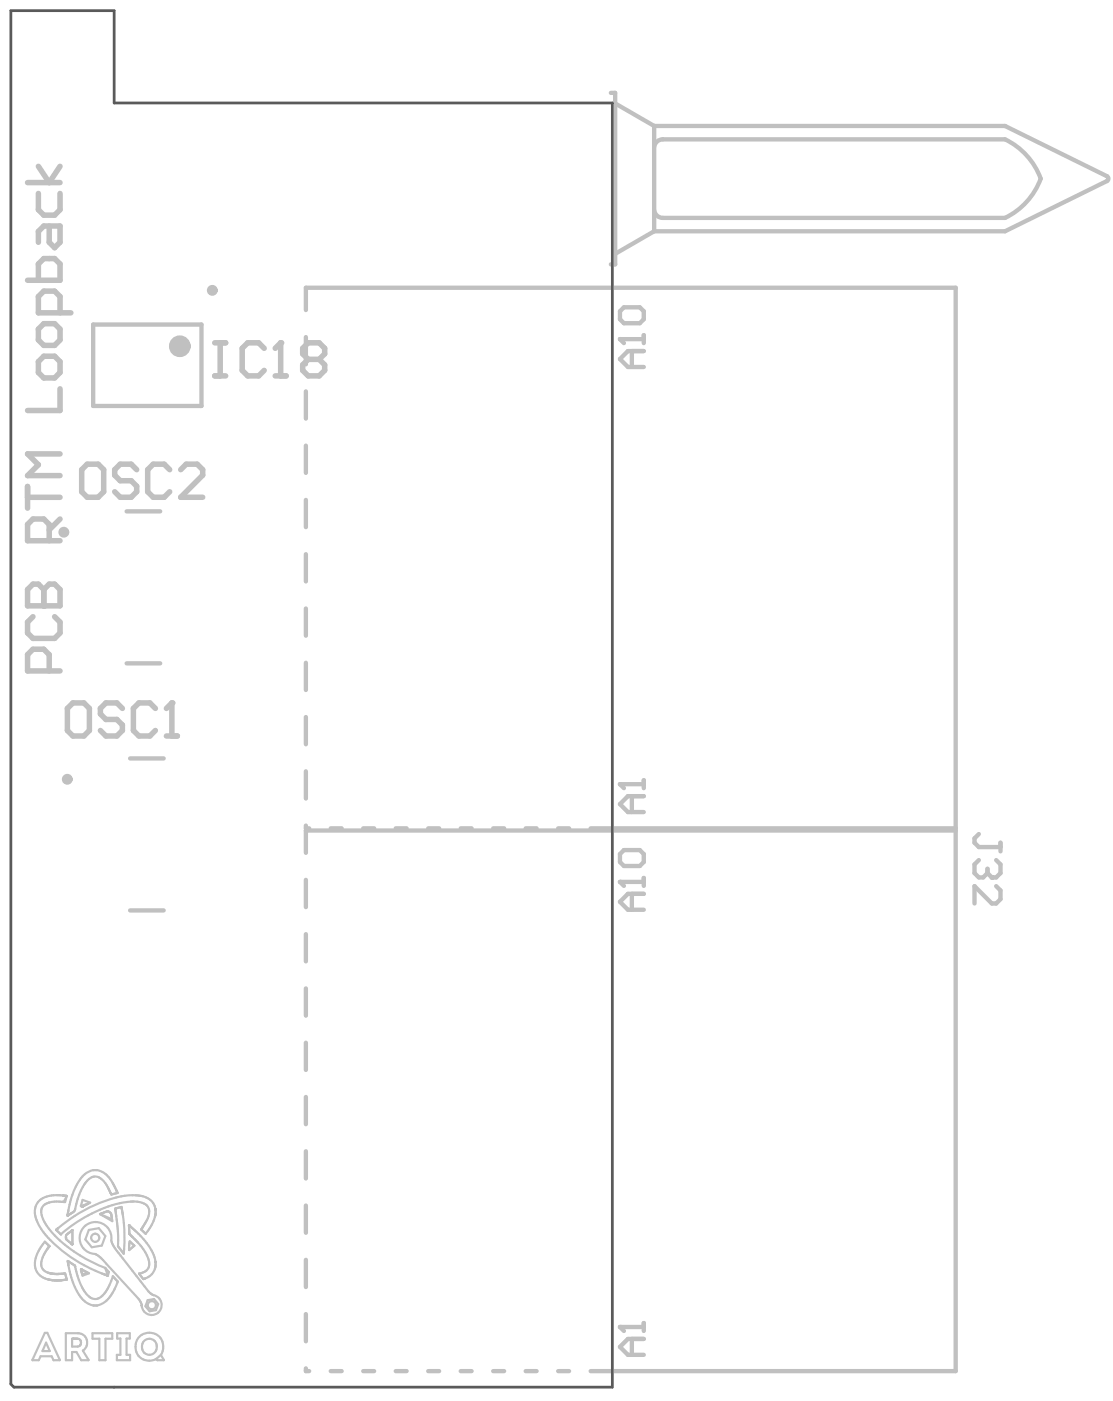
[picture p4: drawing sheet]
<svg xmlns="http://www.w3.org/2000/svg" width="171mm" height="215mm" viewBox="0 0 171 215" stroke-linecap="round" stroke-linejoin="round" font-family="sans-serif">
<g fill="none" stroke="#c0c0c0" stroke-width=".33">
<path d="M7.3 191.5l-.2 .2M8.7 188.5l-.1 .1 .7 .7M8.7 188.5h.1M8.7 183.3h.1M8.7 195.4h.1M8.8 188.5h.1M8.8 188.4l-.1 .1M8.9 188.4h-.1M8.9 195.4l1.1-.1 .3 .9M8.9 188.3l-.1 .1M9.1 183.3h.2M9.2 184.3h.4"/>
<path d="M9.4 189.3h.1M9.4 189.2h.1M9.4 189.2v.1M9.5 196.3h-.2M9.5 196.3h-.1M9.6 183.3l.6 .1M9.6 184.3h.1M9.6 184.3h.2M9.7 184.3h.1M10.1 183.4h.1M10.1 189.8h.1M10.2 196.2h.1"/>
<path d="M10.2 183.4h.1M10.2 196.2l-.7 .1M10.2 183.4l-.4 .9M10.2 183.4l-.2 .9h-.2M10.3 196.2h-.1M10.3 190.2l.6 .4M10.4 186.3h.1M10.4 193.5l.1 .6M10.5 185.6l-.1 .7M10.6 186.3h-.1M10.6 193.5l.9 .6M10.9 190.6v.1"/>
<path d="M10.9 190.7h.1M10.9 188.8l-.6 .4M10.9 188.8h.1M11 188.8h-.1M11 190.7h.1M11 188.8h.1M11 188.7v.1M11 188.7h.1M11 190.8h.1M11 186l-.5 .4M11.1 188.7h-.1M11.1 188.7v2.1l-.1-.1"/>
<path d="M11.1 188.7h.1M11.1 190.8h.1M11.5 194.2h.1M12.4 184.9l.1 .1M12.4 194.8l.2 .6M12.5 194.7l1 .5M12.8 185h.1M12.8 184.9v.1M12.9 184.9h.1M12.9 184.9l-.1 .1M13.5 195.2l-.9 .2M13.5 195.2l.2 .1-1 .3-.1-.2"/>
<path d="M13.6 184.6l-.7 .3M13.6 184.6l-1.2 .3M13.6 184.6l.2-.2-1.1-.4-.3 .9M13.6 188.6l-.5 1.5M15.6 195.3l.9 .3M16.1 194.4l.6 .7-.2 .5M16.1 194.4l.4 1.2M16.1 194.4h.1M16.4 195.6h.1M17.3 195.7l.8 .8M17.9 187l.2 1.8M18.1 191.1l.9 1.2v-.8"/>
<path d="M19.8 188v1.2M19.8 187.9h.1M19.9 189.3l.8 .8M6.2 208l-.3 .6-.9-.1M7.9 208l.3 .6 1-.1M10.1 204.4h1.8M11.3 205.3h.1M11.9 205.3h-.8v1.2h.8M12.8 207.1l.8 1.5h-1.1l-.8-1.3h-.6v1.3h-1M15.2 208.6h1M17.2 204.4v.9h-1M18.5 207.8h-.6v.8h2.1v-.8h-.6"/>
<path d="M18.5 205.3h-.5v-.9h1.9v.9h-.5"/>
</g>
<circle cx="19.8" cy="187.9" r=".17" fill="#c0c0c0"/>
<g fill="none" stroke="#c0c0c0" stroke-width=".33">
<path d="M14.9 179.4h-.6M6.9 190.4l.7 .7-.3 .4M7.5 191.2h.1M7.5 191.1v.1M7.6 191.1h-.1M10.4 186.3v.1M10.4 193.4v.1M10.4 193.4h.1M10.4 186.4h.1M10.5 186.4h-.1M10.5 193.4h.1M10.5 193.4l.1 .1"/>
<path d="M13.6 188.6l1.6-.3 1 1.2-.6 1.5-1.5 .3-1-1.2M15.3 186.2l1.9 1.1v-.3M15.3 186.2l1.9 .8M16.3 193.8l5 5.4M16.5 185.7l-1.2 .5M17.1 186.2l.1 .8M17.3 181.4l.7 1.5-.9 .3-.6-1.2M17.7 185.3l.9-.2 .3 1.4M17.7 185.4v.1M17.7 185.4h.1M17.7 185.5l.2 1.5M17.7 185.5h.1"/>
<path d="M18.2 192.2l4.6 5.8M19.8 187.9h.1M19.8 187.9l1.1 1M19.9 190.4l.7 .6-.8 .7M20.7 190.1l.5 .4M20.8 183.3h.2M21.3 195.3l.7 .9M22.2 196.1h-.1M22.3 196v.1M22.4 187.4l-.7 1.1 .6 .7M22.7 199.4l.9-.2 .7 .8-.4 .9-1 .2-.6-.8zM23.8 186.3h.1"/>
<path d="M23.8 185.4l.1 .1M23.9 185.4v.1M23.9 185.5h.1M23.9 193.5h.1M23.9 185.5l-.1 1.1M23.9 193.5l-.1 .9zM5 208.5l1.9-4.1h.4l1.9 4.1M6.2 208h1.7M7.1 205.9l.5 1.3h-1.1zM10.1 204.4v4.2M14.3 200.2h.6M16.2 205.3v3.3"/>
<path d="M17.2 204.4h-3v.9h1v3.3M18.5 205.3v2.5M19.4 205.3v2.5M21.7 200.2h.1M24 208.4l.7-.6 .4 .8h-1z"/>
</g>
<g fill="none" stroke="#c0c0c0" stroke-width=".66">
<path d="M93.7 14.2h.7v26.3h-.7M94.4 15.9l6 3.4M100.4 19.3v16.2M100.4 19.3h53.8l15.6 7.7M100.4 35.5l-6 3.4M101.7 33.4h52.5M101.7 21.4h52.5M169.8 27.8l-15.6 7.7h-53.8M14.3 49.8h16.6v12.5h-16.6zM46.9 47.5v-3.4h99.7v82.9h-56M46.9 51.7v4.2M19.4 78.4h5.2"/>
<path d="M46.9 60v4.2M46.9 68.3v4.2M46.9 76.7v4.1M46.9 85v4.2M46.9 93.3v4.2M19.4 101.7h5.2M20 116.3h5.1M46.9 101.6v4.2M46.9 110v4.1M46.9 118.3v4.2M98.8 119.6v1.3M20 139.6h5.1"/>
<path d="M46.9 126.6v.4h.5M46.9 130.8v-3.4h99.7v82.9h-56M46.9 134.9v4.2M50.7 127h1.7M55.7 127h1.7M60.7 127h1.7M65.7 127h1.7M70.7 127h1.7M75.7 127h1.6M80.6 127h1.7M85.6 127h1.7M95.1 120.3h3.7"/>
<path d="M96.9 122.1v2.4M98.8 122.1h-2.5l-1.2 1.2 1.2 1.2h2.5M46.9 143.2v4.2M46.9 151.6v4.2M46.9 159.9v4.2M46.9 168.2v4.2M46.9 176.5v4.2M46.9 184.9v4.1M46.9 193.2v4.2M46.9 201.5v4.2M46.9 209.8v.5h.5M50.7 210.3h1.7"/>
<path d="M55.7 210.3h1.7M60.7 210.3h1.7M65.7 210.3h1.7M70.7 210.3h1.7M75.7 210.3h1.6M80.6 210.3h1.7M85.6 210.3h1.7"/>
</g>
<circle cx="95.1" cy="120.3" r=".33" fill="#c0c0c0"/>
<path d="M95.1 120.3l.6 .6M95.1 203.5h3.7M96.9 205.3v2.5M98.8 205.3h-2.5l-1.2 1.2 1.2 1.3h2.5M98.8 202.9v1.2" fill="none" stroke="#c0c0c0" stroke-width=".66"/>
<circle cx="95.1" cy="203.5" r=".33" fill="#c0c0c0"/>
<path d="M95.1 203.5l.6 .6" fill="none" stroke="#c0c0c0" stroke-width=".66"/>
<path d="M32.9 52.6h1.7M32.9 57.6h1.7M33.8 52.6v5M40.5 53.4l-.8-.8h-1.7l-.8 .8v3.4l.8 .8h1.7l.8-.8M42.2 57.6h1.7M43.1 52.6v5" fill="none" stroke="#c0c0c0" stroke-width=".84"/>
<circle cx="43.1" cy="52.6" r=".42" fill="#c0c0c0"/>
<path d="M43.1 52.6l-.9 .8M47.3 55.1l-.9-.8v-.9l.9-.8h1.7l.8 .8v.9l-.8 .8M47.3 55.1l-.9 .9v.8l.9 .8h1.7l.8-.8v-.8l-.8-.9M47.3 55.1h1.7" fill="none" stroke="#c0c0c0" stroke-width=".84"/>
<path d="M95.1 135.2h3.7M96.9 137.1v2.4M98.8 137.1h-2.5l-1.2 1.2 1.2 1.2h2.5M98.8 134.6v1.3" fill="none" stroke="#c0c0c0" stroke-width=".66"/>
<circle cx="95.1" cy="135.2" r=".33" fill="#c0c0c0"/>
<path d="M95.1 52h3.7M96.9 53.8v2.5M98.8 51.4v1.2M98.8 53.8h-2.5l-1.2 1.3 1.2 1.2h2.5M95.1 135.2l.6 .7M95.7 130.4h2.5l.6 .6v1.2l-.6 .6h-2.5l-.6-.6v-1.2z" fill="none" stroke="#c0c0c0" stroke-width=".66"/>
<circle cx="95.1" cy="52" r=".33" fill="#c0c0c0"/>
<path d="M95.1 52l.6 .6M95.7 47.1h2.5l.6 .6v1.3l-.6 .6h-2.5l-.6-.6v-1.3zM150.2 127.9l-.7 .7v.6l.7 .7h3.3M152.8 131.9l.7 .7v1.3l-.7 .7h-.6M153.5 129.2v1.4" fill="none" stroke="#c0c0c0" stroke-width=".66"/>
<circle cx="152.2" cy="134.6" r=".33" fill="#c0c0c0"/>
<path d="M150.2 131.9l-.7 .7v1.3l.7 .7h.6l.7-.7M151.5 133.9l.7 .7M151.5 133.2v.7M152.8 135.9l.7 .7v1.3l-.7 .6h-.6l-2.7-2.6v2.6" fill="none" stroke="#c0c0c0" stroke-width=".66"/>
<path d="M4.2 92.9h5v-2.5l-.8-.8h-.9l-.8 .8v2.5M5.1 94.6l-.9 .8v1.7l.9 .8h3.3l.8-.8v-1.7l-.8-.8M7.5 102.9v-2.5l-.8-.8h-1.6l-.9 .8v2.5h5" fill="none" stroke="#c0c0c0" stroke-width=".84"/>
<circle cx="6.7" cy="92.9" r=".42" fill="#c0c0c0"/>
<g fill="none" stroke="#c0c0c0" stroke-width=".84">
<path d="M4.2 28h5M5.9 29.7v2.5l.8 .8h1.7l.8-.8v-2.5M5.9 25.5l1.6 2.5 1.7-2.5M7.5 34.7v2.5l.9 .8 .8-.8v-2.5h-2.5l-.8 .8v1.7M4.2 43h5v-2.5l-.8-.8h-1.7l-.8 .8v2.5M6.7 49.6h1.7l.8 .9v1.6l-.8 .9h-1.7l-.8-.9v-1.6zM6.7 54.6h1.7l.8 .9v1.6l-.8 .9h-1.7l-.8-.9v-1.6zM9.2 59.6v3.3h-5M9.2 48v-2.5l-.8-.9h-1.7l-.8 .9v2.5h5M4.2 74.6v3.3M4.2 76.3h5M9.2 79.6l-1.7 1.7"/>
<path d="M9.2 69.6h-5l1.7 1.7-1.7 1.6h5M13.4 71.2h1.7l.8 .8v3.4l-.8 .9h-1.7l-.9-.9v-3.4zM21 72l-.9-.8h-1.7l-.8 .8v.9l.8 .8h1.7l.9 .9v.8l-.9 .9h-1.7l-.8-.9M26 72l-.8-.8h-1.7l-.8 .8v3.4l.8 .9h1.7l.8-.9M27.7 72l.9-.8h1.7l.8 .8v.9l-3.4 3.4h3.4M4.2 92.9v-2.5l.9-.8h.8l.8 .8v2.5M7.5 82.9v-2.5l-.8-.8h-1.6l-.9 .8v2.5h5M11.2 107.8h1.7l.8 .8v3.4l-.8 .9h-1.7l-.9-.9v-3.4zM18.8 108.6l-.9-.8h-1.7l-.8 .8v.9l.8 .8h1.7l.9 .9v.8l-.9 .9h-1.7l-.8-.9M23.8 108.6l-.8-.8h-1.7l-.8 .8v3.4l.8 .9h1.7l.8-.9M25.5 112.9h1.7M26.4 107.8v5.1"/>
</g>
<circle cx="26.4" cy="107.8" r=".42" fill="#c0c0c0"/>
<path d="M26.4 107.8l-.9 .8" fill="none" stroke="#c0c0c0" stroke-width=".84"/>
<g fill="none" stroke="#c0c0c0" stroke-width=".33">
<path d="M14.3 179.4a4.7 4.7 0 0 0-3 3.2l-.4 1.4-.4 1.6M14.9 179.4a3.6 3.6 0 0 1 2.4 2M6.9 190.4a5.6 5.6 0 0 0-1.5 3.9 2.46 2.46 0 0 0 2 1.9M7 187.8a19.2 19.2 0 0 0 9.1 6.6M7.1 191.7a3.5 3.5 0 0 0-.7 2.6l.4 .6 .6 .3M7.4 196.2l1.3 .1M7.4 195.2l1.3 .2M8.7 183.3a3.1 3.1 0 0 0-3.3 1.9 5.1 5.1 0 0 0 1.6 4.2 22.2 22.2 0 0 0 8.6 5.9M8.8 183.3h.3M8.9 195.4h-.2M8.9 195.4h-.1M9.1 195.4h-.2"/>
<path d="M9.2 184.3a2.95 2.95 0 0 0-2.7 .8 2.79 2.79 0 0 0 .5 2.7M9.3 183.3h.3M9.4 196.3h-.7M9.5 196.3h-.8M10.1 189.7h.1M10.1 189.7v.1M10.1 189.8v.1M10.1 189.9v.1M10.1 190h.1M10.2 190h.1M10.2 190l.1 .2M10.3 189.2l-.1 .2-.1 .3"/>
<path d="M10.5 194.1a9.8 9.8 0 0 0 2.5 5.5l.6 .4 .7 .2M11.5 194.1h.1M11.5 194.1v.1M11.5 194.2h.1M11.5 194.2l.6 2.1 .9 1.8M12.4 194.7v.1M12.4 194.7h.1M12.4 194.8h.1M12.5 194.7h-.1M12.5 194.7h.1M12.5 185h.1M12.6 185h.1"/>
<path d="M12.7 185h-.1M12.7 185h.1M12.8 185h-.1M16.5 182a2.08 2.08 0 0 0-2.4-1.5 5.6 5.6 0 0 0-2.3 3.7l-.3 1.4-.5 .4M16.5 185.7h.1M16.5 185.7l.6 .5M17.3 195.7l-.3 1a3.9 3.9 0 0 1-2.2 2.5 2.07 2.07 0 0 1-1.8-1.1M17.7 185.3v.1M18.1 196.5l-.1 .1a6.2 6.2 0 0 1-2.3 3.3l-.8 .3M18.1 188.8v2.3M18.2 192.2l-.7-1-.4-.7a3.7 3.7 0 0 0-.9-2.5 2.47 2.47 0 0 0-3.9 1.1 2.47 2.47 0 0 0 2.4 3.3l.8 .5 .8 .9M18.9 186.5l.2 2.7-.1 2.3"/>
<path d="M19.8 188h.1M19.8 187.9h.1M19.8 189.2h.1M19.9 189.2h.1M19.9 189.2v.1M19.9 189.3h.1M19.9 190.4l-.1 1.3M20.8 183.3h-.4a15.6 15.6 0 0 0-7.4 2.3 25.1 25.1 0 0 0-4.1 2.7M20.9 188.9a8.8 8.8 0 0 1 2.9 4.5M21 183.3h.4a2.66 2.66 0 0 1 2.4 2.1M21.2 190.5a4.9 4.9 0 0 1 1.6 3.7 1.73 1.73 0 0 1-1.5 1.1M21.3 199.2l.4 1"/>
<path d="M22.1 196.1l-.1 .1M22.4 187.4l.1-.2a1.71 1.71 0 0 0-.8-2.8l-1.4-.1a16.1 16.1 0 0 0-6.7 2.1l-2.5 1.5-1.7 1.3M22.8 198l.5 .5a1.63 1.63 0 0 1 1.4 1.2 1.63 1.63 0 0 1-.7 1.8 1.53 1.53 0 0 1-2.3-1.3M23.8 186.6a7.1 7.1 0 0 1-1.5 2.6M23.8 194.4a2.35 2.35 0 0 1-1.6 1.7M23.8 185.4h.1M23.8 193.4v.1M23.8 193.5h.1M23.9 193.5h.1M11.9 204.4a1.39 1.39 0 0 1 1.4 1M11.9 205.3a.62 .62 0 0 1 .4 1M12.3 206.3l-.4 .2"/>
<path d="M13.3 205.4a1.48 1.48 0 0 1-.5 1.7M21.7 200.2h.1M22.1 205.6a1.17 1.17 0 0 1 1.7 .1 1.17 1.17 0 0 1-.1 1.7 1.17 1.17 0 0 1-1.7-.1l-.2-.5a1.35 1.35 0 0 1 .3-1.2zM22.9 204.4a2.15 2.15 0 0 0-2.1 2.7 2.15 2.15 0 0 0 3.2 1.3M22.9 204.4a2.17 2.17 0 0 1 1.8 3.4"/>
<circle cx="14.6" cy="189.8" r=".63"/>
<circle cx="23.3" cy="200.2" r=".63"/>
</g>
<g fill="none" stroke="#c0c0c0" stroke-width=".83">
<circle cx="32.6" cy="44.5" r=".42"/>
<circle cx="9.8" cy="81.6" r=".42"/>
<circle cx="10.3" cy="119.5" r=".42"/>
</g>
<circle cx="27.6" cy="53.1" r=".83" fill="none" stroke="#c0c0c0" stroke-width="1.7"/>
<path d="M100.4 32.3a1.34 1.34 0 0 0 1.3 1.1M101.7 21.4a1.34 1.34 0 0 0-1.3 1.1M154.2 21.4a10.8 10.8 0 0 1 5.5 6 10.8 10.8 0 0 1-5.5 6M169.8 27a.42 .42 0 0 1 .2 .4 .42 .42 0 0 1-.2 .4" fill="none" stroke="#c0c0c0" stroke-width=".66"/>
<path d="M1.7 1.6h15.8v14.2h76.4v196.9h-91.8l-.4-.4z" fill="none" stroke="#5a5a5a" stroke-width=".42"/>
</svg>
